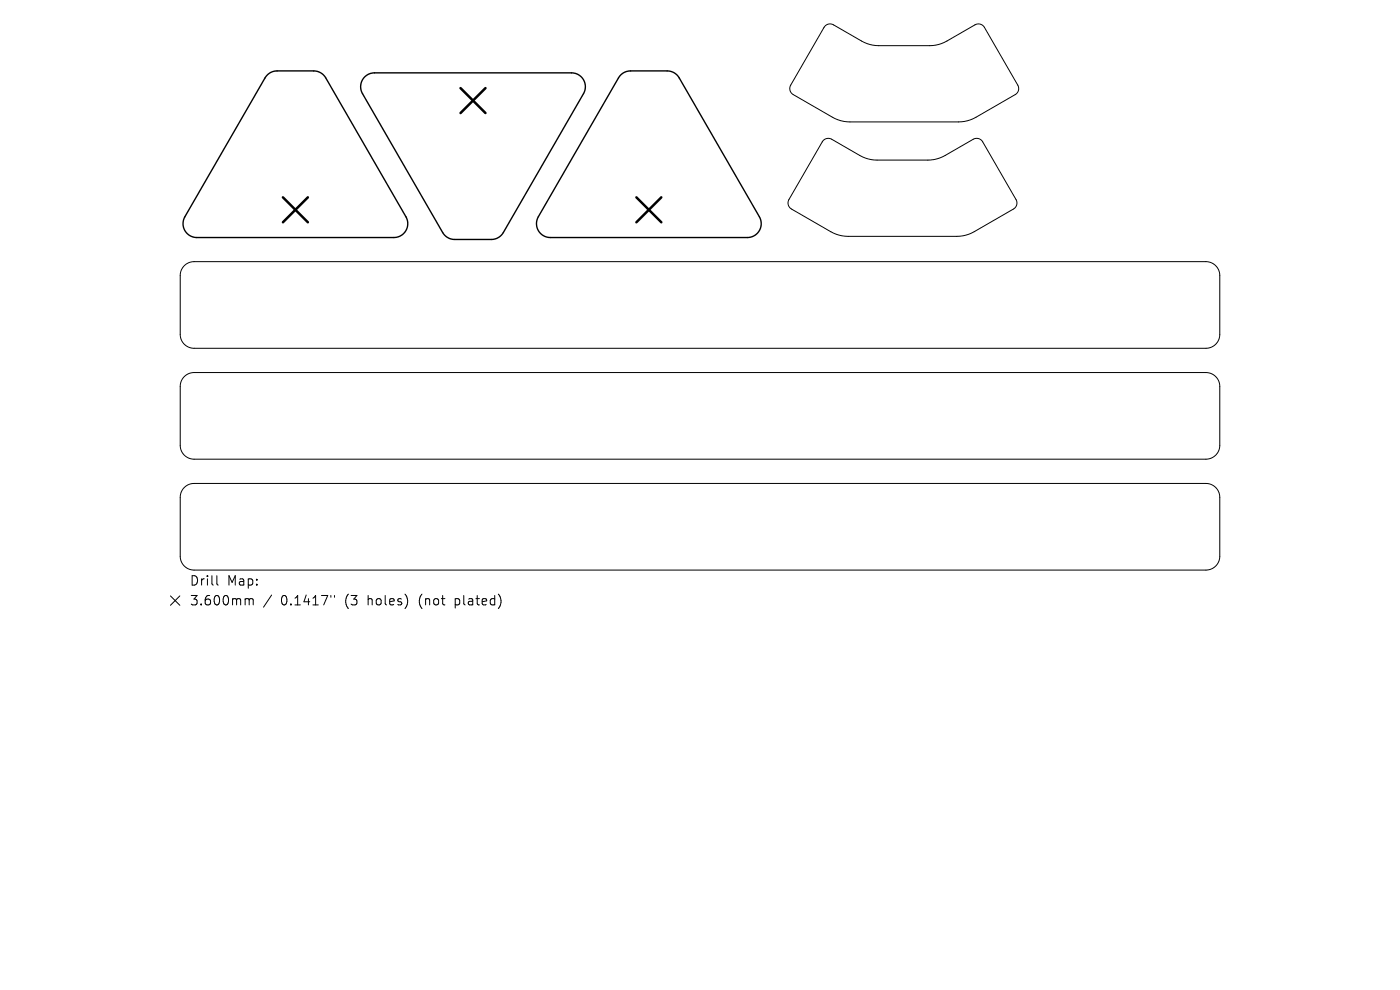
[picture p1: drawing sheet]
<svg xmlns="http://www.w3.org/2000/svg" width="297mm" height="210mm" viewBox="0 0 297 210" stroke-linecap="round" stroke-linejoin="round" font-family="sans-serif">
<defs><g id="words">
<g font-size="2.8">
<text x="40.2" y="124.5">Drill</text>
<text x="48.2" y="124.5">Map:</text>
<text x="40.2" y="128.7">3.600mm</text>
<text x="59.6" y="128.7">0.1417&quot;</text>
<text x="73.3" y="128.7">(3</text>
<text x="78.3" y="128.7">holes)</text>
<text x="89.3" y="128.7">(not</text>
<text x="97.2" y="128.7">plated)</text>
</g>
</g></defs>
<g fill="none" stroke="#000" stroke-width=".21">
<path d="M175 5.5l.8-.4 .8 .1 6.7 3.8 1.9 .6 12 .1 1.3-.1 1.8-.6 6.5-3.7a1.47 1.47 0 0 1 2 .5l7.1 12.3a1.47 1.47 0 0 1-.5 2l-8.9 5.1-1.9 .6-1.2 .1-24.4-.1-1.2-.4-1.2-.5-8.3-4.8a1.47 1.47 0 0 1-.6-2zM174.7 29.8l.6-.4h.9l6.8 3.9 1.8 .6 12 .1 1.3-.1 1.8-.6 6.6-3.8a1.47 1.47 0 0 1 2 .6l7 12.2a1.47 1.47 0 0 1-.5 2l-8.9 5.1-1.8 .6-1.3 .1-24.4-.1-1.2-.3-1.2-.5-8.3-4.9a1.47 1.47 0 0 1-.5-2zM39.1 56.4a2.94 2.94 0 0 1 2.1-.9h214.6a2.94 2.94 0 0 1 3 2.9v12.5a2.94 2.94 0 0 1-3 3h-214.6a2.94 2.94 0 0 1-3-3v-12.5a2.94 2.94 0 0 1 .9-2zM39.1 79.9a2.94 2.94 0 0 1 2.1-.9h214.6a2.94 2.94 0 0 1 3 3v12.5a2.94 2.94 0 0 1-3 2.9h-214.6a2.94 2.94 0 0 1-3-2.9v-12.5a2.94 2.94 0 0 1 .9-2.1zM39.1 103.4a2.94 2.94 0 0 1 2.1-.8h214.6a2.94 2.94 0 0 1 3 2.9v12.5a2.94 2.94 0 0 1-3 2.9h-214.6a2.94 2.94 0 0 1-3-2.9v-12.5a2.94 2.94 0 0 1 .9-2.1zM36.2 126.4l2 2M38.2 126.4l-2 2M46 122.1v1.7l.3 .3M52.3 127l.5 .1 .1 .2M52.9 127.3l.2-.3 .5 .1 .1 1.2M52.9 127.3v1M57.6 126.2l-1.7 2.6"/>
<path d="M70.2 126.3v.4M71 126.3v.4"/>
</g>
<path d="M56.7 15.9a2.94 2.94 0 0 1 2.1-.9h7.8a2.94 2.94 0 0 1 2.5 1.5l17 29.5a2.94 2.94 0 0 1-2.5 4.4h-41.8a2.94 2.94 0 0 1-2.6-4.4zM77.4 16.3a2.94 2.94 0 0 1 2-.8h41.8a2.94 2.94 0 0 1 2.6 4.4l-17 29.4a2.94 2.94 0 0 1-2.6 1.5h-7.7a2.94 2.94 0 0 1-2.6-1.5l-17-29.4a2.94 2.94 0 0 1 .5-3.6zM131.7 15.9a2.94 2.94 0 0 1 2.1-.9h7.7a2.94 2.94 0 0 1 2.6 1.5l17 29.5a2.94 2.94 0 0 1-2.6 4.4h-41.7a2.94 2.94 0 0 1-2.6-4.4z" fill="none" stroke="#000" stroke-width=".29"/>
<path d="M97.7 18.7l5.3 5.3M103 18.7l-5.3 5.3M60 41.9l5.3 5.3M65.3 41.9l-5.3 5.3M135 41.9l5.3 5.3M140.3 41.9l-5.3 5.3" fill="none" stroke="#000" stroke-width=".53"/>
<use href="#words"/>
</svg>
